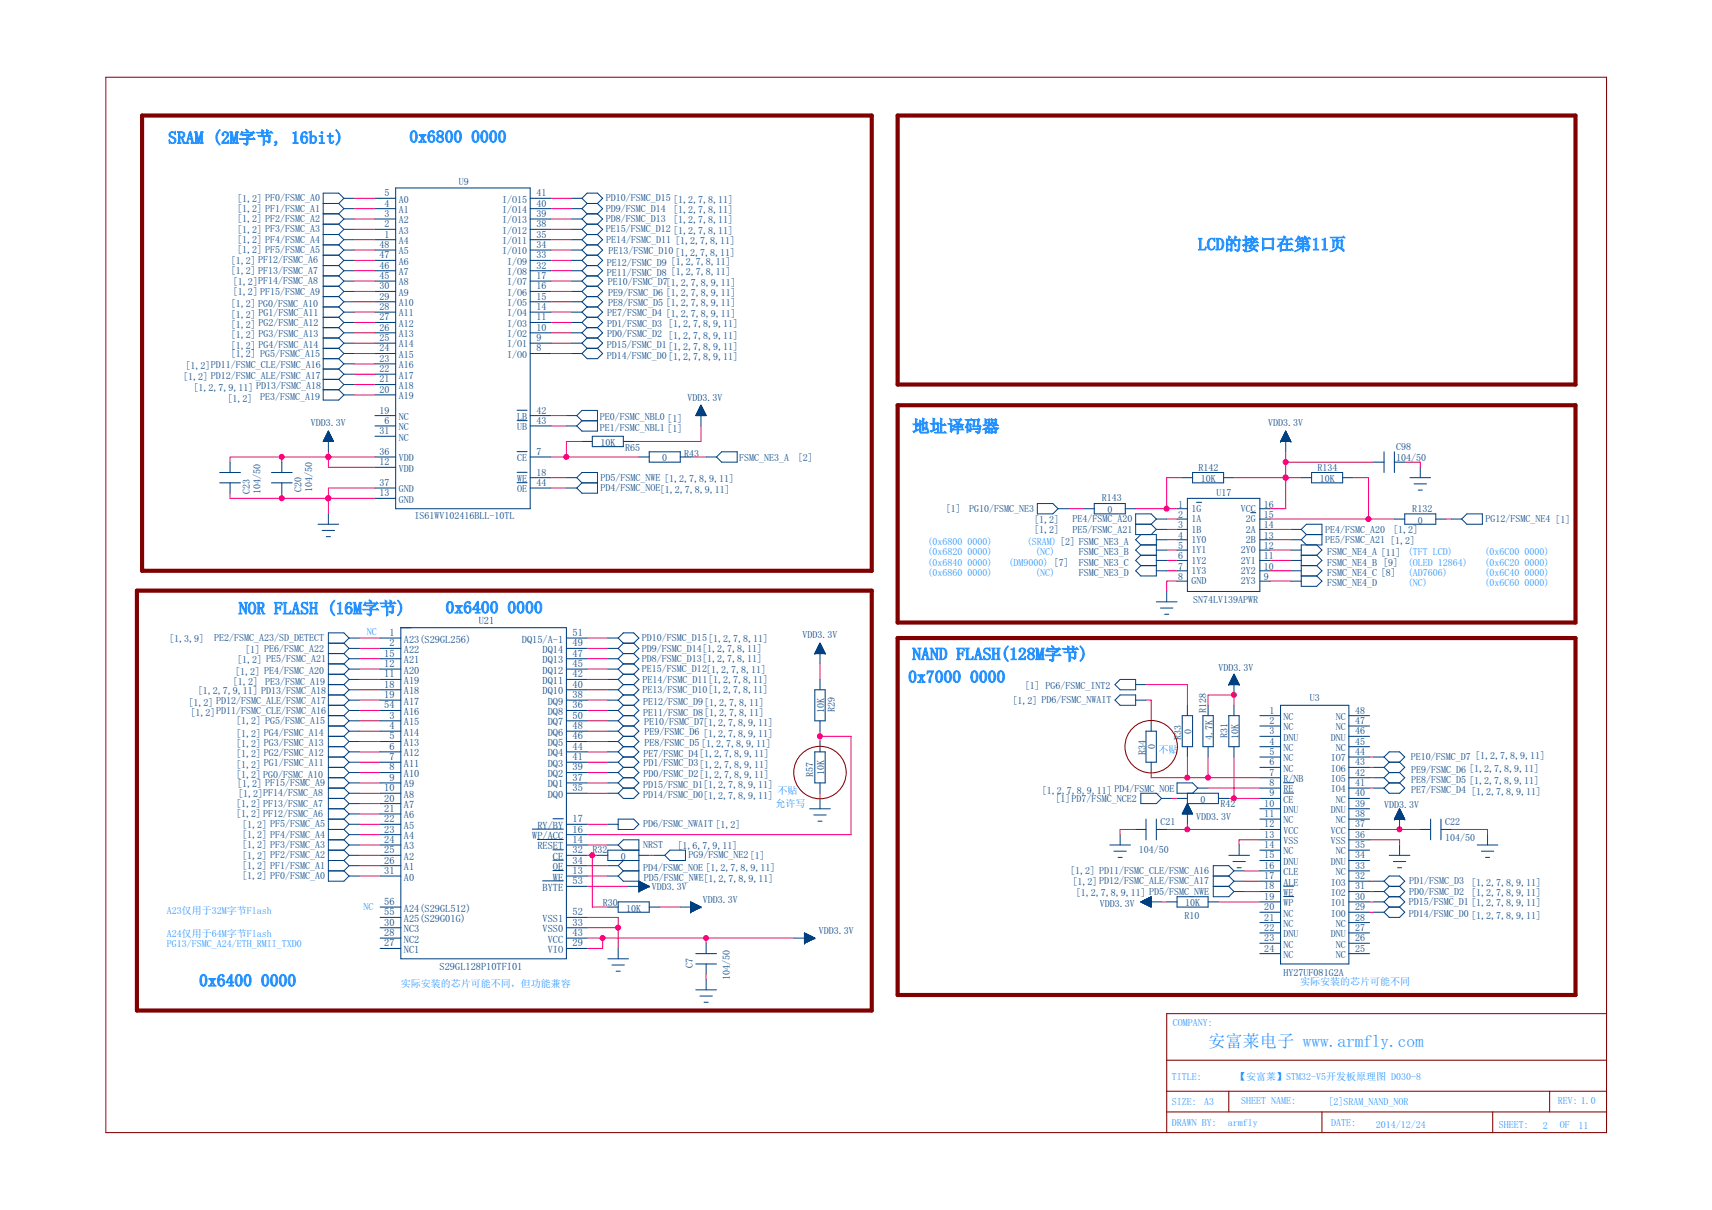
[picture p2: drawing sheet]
<svg xmlns="http://www.w3.org/2000/svg" width="420mm" height="297mm" viewBox="0 0 420 297" stroke-linecap="round" stroke-linejoin="round" font-family="sans-serif">
<defs><g id="words">
<g font-size="4.2" fill="#2291ff">
<text x="41.3" y="35.3">SRAM (2M字节, 16bit)</text>
<text x="100.4" y="35">0x6800 0000</text>
<text x="294" y="61.4">LCD的接口在第11页</text>
<text x="223.9" y="106.1">地址译码器</text>
<text x="58.6" y="150.8">NOR FLASH (16M字节)</text>
<text x="109.3" y="150.6">0x6400 0000</text>
<text x="222.9" y="167.6">0x7000 0000</text>
<text x="223.9" y="162">NAND FLASH(128M字节)</text>
<text x="48.8" y="242.1">0x6400 0000</text>
<text x="296.5" y="257">安富莱电子 www.armfly.com</text>
</g>
<g font-size="2.5" fill="#004080">
<text x="112.6" y="45.4">U9</text>
<text x="58.2" y="49.5">[1,2] PF0/FSMC_A0</text>
<text x="58.2" y="52.1">[1,2] PF1/FSMC_A1</text>
<text x="94.3" y="53.3">3</text>
<text x="94.3" y="50.7">4</text>
<text x="94.3" y="48.2">5</text>
<text x="97.9" y="52.3">A1</text>
<text x="97.9" y="49.7">A0</text>
<text x="123.2" y="52.3">I/O14</text>
<text x="123.2" y="49.7">I/O15</text>
<text x="131.6" y="53.3">39</text>
<text x="131.6" y="50.7">40</text>
<text x="131.6" y="48.2">41</text>
<text x="148.7" y="49.4">PD10/FSMC_D15 [1,2,7,8,11]</text>
<text x="148.7" y="52">PD9/FSMC_D14</text>
<text x="165.2" y="52.3">[1,2,7,8,11]</text>
<text x="58.2" y="54.6">[1,2] PF2/FSMC_A2</text>
<text x="58.2" y="57.1">[1,2] PF3/FSMC_A3</text>
<text x="58.2" y="59.7">[1,2] PF4/FSMC_A4</text>
<text x="94.3" y="58.3">1</text>
<text x="94.3" y="55.8">2</text>
<text x="97.9" y="59.9">A4</text>
<text x="97.9" y="57.4">A3</text>
<text x="97.9" y="54.8">A2</text>
<text x="123.2" y="59.9">I/O11</text>
<text x="123.2" y="57.4">I/O12</text>
<text x="123.2" y="54.8">I/O13</text>
<text x="131.6" y="58.3">35</text>
<text x="131.6" y="55.8">38</text>
<text x="148.7" y="54.5">PD8/FSMC_D13</text>
<text x="148.7" y="57.1">PE15/FSMC_D12 [1,2,7,8,11]</text>
<text x="148.8" y="59.6">PE14/FSMC_D11 [1,2,7,8,11]</text>
<text x="165.2" y="54.9">[1,2,7,8,11]</text>
<text x="56.7" y="64.8">[1,2] PF12/FSMC_A6</text>
<text x="58.2" y="62.2">[1,2] PF5/FSMC_A5</text>
<text x="93.1" y="66">46</text>
<text x="93.1" y="63.4">47</text>
<text x="93.1" y="60.9">48</text>
<text x="97.9" y="65">A6</text>
<text x="97.9" y="62.4">A5</text>
<text x="123.2" y="62.4">I/O10</text>
<text x="124.4" y="65">I/O9</text>
<text x="131.6" y="66">32</text>
<text x="131.6" y="63.4">33</text>
<text x="131.6" y="60.9">34</text>
<text x="148.9" y="65.2">PE12/FSMC_D9 [1,2,7,8,11]</text>
<text x="149.3" y="62.4">PE13/FSMC_D10 [1,2,7,8,11]</text>
<text x="56.7" y="67.3">[1,2] PF13/FSMC_A7</text>
<text x="57.2" y="69.8">[1,2]PF14/FSMC_A8</text>
<text x="93.1" y="71">30</text>
<text x="93.1" y="68.5">45</text>
<text x="97.9" y="70.1">A8</text>
<text x="97.9" y="67.5">A7</text>
<text x="124.4" y="67.5">I/O8</text>
<text x="124.4" y="70.1">I/O7</text>
<text x="131.6" y="71">16</text>
<text x="131.6" y="68.5">17</text>
<text x="148.9" y="67.7">PE11/FSMC_D8 [1,2,7,8,11]</text>
<text x="149.2" y="70">PE10/FSMC_D7[1,2,7,8,9,11]</text>
<text x="56.7" y="78">[1,2] PG1/FSMC_A11</text>
<text x="56.7" y="75.4">[1,2] PG0/FSMC_A10</text>
<text x="57.2" y="72.4">[1,2] PF15/FSMC_A9</text>
<text x="93.1" y="76.1">28</text>
<text x="93.1" y="73.6">29</text>
<text x="97.9" y="77.7">A11</text>
<text x="97.9" y="75.1">A10</text>
<text x="97.9" y="72.6">A9</text>
<text x="124.4" y="77.7">I/O4</text>
<text x="124.4" y="75.1">I/O5</text>
<text x="124.4" y="72.6">I/O6</text>
<text x="131.6" y="76.1">14</text>
<text x="131.6" y="73.6">15</text>
<text x="149" y="77.6">PE7/FSMC_D4 [1,2,7,8,9,11]</text>
<text x="149.3" y="75.1">PE8/FSMC_D5 [1,2,7,8,9,11]</text>
<text x="149.3" y="72.6">PE9/FSMC_D6 [1,2,7,8,9,11]</text>
<text x="56.7" y="83.1">[1,2] PG3/FSMC_A13</text>
<text x="56.7" y="80.5">[1,2] PG2/FSMC_A12</text>
<text x="93.1" y="83.7">25</text>
<text x="93.1" y="81.2">26</text>
<text x="93.1" y="78.7">27</text>
<text x="97.9" y="82.8">A13</text>
<text x="97.9" y="80.2">A12</text>
<text x="124.4" y="82.8">I/O2</text>
<text x="124.4" y="80.2">I/O3</text>
<text x="131.6" y="83.7">9</text>
<text x="131.6" y="81.2">10</text>
<text x="131.6" y="78.7">11</text>
<text x="149" y="82.7">PD0/FSMC_D2 [1,2,7,8,9,11]</text>
<text x="149" y="80.2">PD1/FSMC_D3 [1,2,7,8,9,11]</text>
<text x="56.7" y="85.6">[1,2] PG4/FSMC_A14</text>
<text x="56.7" y="87.6">[1,2] PG5/FSMC_A15</text>
<text x="93.1" y="88.8">23</text>
<text x="93.1" y="86.3">24</text>
<text x="97.9" y="87.8">A15</text>
<text x="97.9" y="85.3">A14</text>
<text x="124.4" y="87.8">I/O0</text>
<text x="124.4" y="85.3">I/O1</text>
<text x="131.6" y="86.3">8</text>
<text x="148.9" y="88.1">PD14/FSMC_D0[1,2,7,8,9,11]</text>
<text x="148.9" y="85.5">PD15/FSMC_D1[1,2,7,8,9,11]</text>
<text x="45" y="93.2">[1,2] PD12/FSMC_ALE/FSMC_A17</text>
<text x="45.5" y="90.7">[1,2]PD11/FSMC_CLE/FSMC_A16</text>
<text x="47.5" y="95.9">[1,2,7,9,11] PD13/FSMC_A18</text>
<text x="93.1" y="93.9">21</text>
<text x="93.1" y="91.4">22</text>
<text x="97.9" y="95.5">A18</text>
<text x="97.9" y="92.9">A17</text>
<text x="97.9" y="90.4">A16</text>
<text x="55.8" y="98.7">[1,2]</text>
<text x="63.8" y="98.2">PE3/FSMC_A19</text>
<text x="93.1" y="101.5">19</text>
<text x="93.1" y="96.4">20</text>
<text x="97.9" y="98">A19</text>
<text x="131.6" y="101.5">42</text>
<text x="168.7" y="98.5">VDD3.3V</text>
<text x="76.3" y="104.6">VDD3.3V</text>
<text x="93.1" y="106.6">31</text>
<text x="94.3" y="104.1">6</text>
<text x="97.9" y="103.1">NC</text>
<text x="97.9" y="105.6">NC</text>
<text x="126.9" y="103.1">LB</text>
<text x="126.9" y="105.6">UB</text>
<text x="131.6" y="104.1">43</text>
<text x="147.2" y="105.8">PE1/FSMC_NBL1 [1]</text>
<text x="147.2" y="103.2">PE0/FSMC_NBL0 [1]</text>
<text x="311.2" y="104.6">VDD3.3V</text>
<text x="93.1" y="111.7">36</text>
<text x="97.9" y="108.2">NC</text>
<text x="97.9" y="113.2">VDD</text>
<text x="126.9" y="113.2">CE</text>
<text x="131.6" y="111.7">7</text>
<text x="147.4" y="109.4">10K</text>
<text x="153.4" y="110.7">R65</text>
<text x="162.5" y="113.3">0</text>
<text x="167.9" y="112.2">R43</text>
<text x="181.4" y="113.2">FSMC_NE3_A</text>
<text x="195.8" y="113.3">[2]</text>
<text x="342.7" y="110.4">C98</text>
<text x="342.7" y="113.2">104/50</text>
<text x="93.1" y="119.3">37</text>
<text x="93.1" y="114.2">12</text>
<text x="97.9" y="115.8">VDD</text>
<text x="126.9" y="118.3">WE</text>
<text x="131.6" y="116.8">18</text>
<text x="131.6" y="119.3">44</text>
<text x="147.4" y="118">PD5/FSMC_NWE [1,2,7,8,9,11]</text>
<text x="294.2" y="115.7">R142</text>
<text x="294.7" y="118.4">10K</text>
<text x="323.4" y="115.7">R134</text>
<text x="323.9" y="118.4">10K</text>
<text x="61.3" y="121.3" transform="rotate(-90 61.3 121.3)">C23</text>
<text x="63.9" y="121.3" transform="rotate(-90 63.9 121.3)">104/50</text>
<text x="74" y="120.8" transform="rotate(-90 74 120.8)">C20</text>
<text x="76.6" y="120.8" transform="rotate(-90 76.6 120.8)">104/50</text>
<text x="93.1" y="121.8">13</text>
<text x="97.9" y="120.9">GND</text>
<text x="97.9" y="123.4">GND</text>
<text x="126.9" y="120.9">OE</text>
<text x="147.4" y="120.6">PD4/FSMC_NOE[1,2,7,8,9,11]</text>
<text x="232.1" y="125.7">[1]</text>
<text x="237.9" y="125.6">PG10/FSMC_NE3</text>
<text x="270.4" y="123.1">R143</text>
<text x="271.8" y="126">0</text>
<text x="289.2" y="124.6">1</text>
<text x="292.4" y="125.7">1G</text>
<text x="298.6" y="121.7">U17</text>
<text x="304.5" y="125.7">VCC</text>
<text x="310.2" y="124.6">16</text>
<text x="346.6" y="125.6">R132</text>
<text x="101.7" y="127.4">IS61WV102416BLL-10TL</text>
<text x="253.8" y="128.3">[1,2]</text>
<text x="253.8" y="130.8">[1,2]</text>
<text x="263.2" y="128.2">PE4/FSMC_A20</text>
<text x="263.2" y="130.7">PE5/FSMC_A21</text>
<text x="289.2" y="127.2">2</text>
<text x="289.2" y="129.7">3</text>
<text x="292.4" y="128.2">1A</text>
<text x="292.4" y="130.8">1B</text>
<text x="305.7" y="130.8">2A</text>
<text x="305.7" y="128.2">2G</text>
<text x="310.2" y="129.7">14</text>
<text x="310.2" y="127.2">15</text>
<text x="325.2" y="130.7">PE4/FSMC_A20</text>
<text x="341.9" y="130.8">[1,2]</text>
<text x="348" y="128.5">0</text>
<text x="364.6" y="128.2">PG12/FSMC_NE4 [1]</text>
<text x="264.7" y="136.3">FSMC_NE3_B</text>
<text x="289.2" y="132.2">4</text>
<text x="289.2" y="134.8">5</text>
<text x="289.2" y="137.3">6</text>
<text x="292.4" y="133.3">1Y0</text>
<text x="292.4" y="135.8">1Y1</text>
<text x="304.5" y="135.8">2Y0</text>
<text x="305.7" y="133.3">2B</text>
<text x="310.2" y="137.3">11</text>
<text x="310.2" y="134.8">12</text>
<text x="310.2" y="132.2">13</text>
<text x="325.2" y="133.3">PE5/FSMC_A21 [1,2]</text>
<text x="325.7" y="136.3">FSMC_NE4_A [11] (TFT LCD)</text>
<text x="264.7" y="138.9">FSMC_NE3_C</text>
<text x="264.7" y="141.4">FSMC_NE3_D</text>
<text x="289.2" y="139.9">7</text>
<text x="289.2" y="142.4">8</text>
<text x="292.4" y="138.4">1Y2</text>
<text x="292.4" y="140.9">1Y3</text>
<text x="292.4" y="143.5">GND</text>
<text x="304.5" y="143.5">2Y3</text>
<text x="304.5" y="140.9">2Y2</text>
<text x="304.5" y="138.4">2Y1</text>
<text x="310.2" y="142.4">9</text>
<text x="310.2" y="139.9">10</text>
<text x="325.7" y="138.9">FSMC_NE4_B [9]</text>
<text x="325.7" y="141.4">FSMC_NE4_C [8]</text>
<text x="325.7" y="143.9">FSMC_NE4_D</text>
<text x="292.8" y="148.1">SN74LV139APWR</text>
<text x="117.5" y="153.2">U21</text>
<text x="41.5" y="157.5">[1,3,9]</text>
<text x="52.6" y="157.4">PE2/FSMC_A23/SD_DETECT</text>
<text x="60.1" y="160.3">[1] PE6/FSMC_A22</text>
<text x="94.3" y="161.2">15</text>
<text x="95.6" y="156.1">1</text>
<text x="95.6" y="158.7">2</text>
<text x="99.1" y="157.7">A23(S29GL256)</text>
<text x="99.1" y="160.3">A22</text>
<text x="128.1" y="157.7">DQ15/A-1</text>
<text x="133.2" y="160.3">DQ14</text>
<text x="140.5" y="156.1">51</text>
<text x="140.5" y="158.7">49</text>
<text x="140.5" y="161.2">47</text>
<text x="157.6" y="157.4">PD10/FSMC_D15[1,2,7,8,11]</text>
<text x="157.6" y="159.9">PD9/FSMC_D14[1,2,7,8,11]</text>
<text x="196.9" y="156.6">VDD3.3V</text>
<text x="57.7" y="165.6">[1,2] PE4/FSMC_A20</text>
<text x="58.2" y="162.8">[1,2] PE5/FSMC_A21</text>
<text x="94.3" y="163.7">12</text>
<text x="94.3" y="166.3">11</text>
<text x="99.1" y="162.8">A21</text>
<text x="99.1" y="165.4">A20</text>
<text x="99.1" y="167.9">A19</text>
<text x="133.2" y="162.8">DQ13</text>
<text x="133.2" y="165.4">DQ12</text>
<text x="133.2" y="167.9">DQ11</text>
<text x="140.5" y="163.7">45</text>
<text x="140.5" y="166.3">42</text>
<text x="157.6" y="162.5">PD8/FSMC_D13[1,2,7,8,11]</text>
<text x="157.6" y="165">PE15/FSMC_D12[1,2,7,8,11]</text>
<text x="157.7" y="167.6">PE14/FSMC_D11[1,2,7,8,11]</text>
<text x="299" y="164.8">VDD3.3V</text>
<text x="46.3" y="173.2">[1,2] PD12/FSMC_ALE/FSMC_A17</text>
<text x="48.6" y="170.4">[1,2,7,9,11] PD13/FSMC_A18</text>
<text x="57.2" y="168.1">[1,2]</text>
<text x="65.1" y="168.1">PE3/FSMC_A19</text>
<text x="94.3" y="168.8">18</text>
<text x="94.3" y="171.4">19</text>
<text x="94.3" y="173.9">54</text>
<text x="99.1" y="170.4">A18</text>
<text x="99.1" y="173">A17</text>
<text x="133.2" y="170.4">DQ10</text>
<text x="134.4" y="173">DQ9</text>
<text x="140.5" y="168.8">40</text>
<text x="140.5" y="171.4">38</text>
<text x="140.5" y="173.9">36</text>
<text x="157.7" y="170.1">PE13/FSMC_D10[1,2,7,8,11]</text>
<text x="157.8" y="173.1">PE12/FSMC_D9[1,2,7,8,11]</text>
<text x="248.5" y="172.7">[1,2] PD6/FSMC_NWAIT</text>
<text x="251.5" y="169.2">[1] PG6/FSMC_INT2</text>
<text x="321.4" y="172.1">U3</text>
<text x="46.8" y="175.8">[1,2]PD11/FSMC_CLE/FSMC_A16</text>
<text x="57.9" y="177.8">[1,2] PG5/FSMC_A15</text>
<text x="95.6" y="176.4">3</text>
<text x="95.6" y="179">4</text>
<text x="99.1" y="175.5">A16</text>
<text x="99.1" y="178.1">A15</text>
<text x="134.4" y="175.5">DQ8</text>
<text x="134.4" y="178.1">DQ7</text>
<text x="140.5" y="176.4">50</text>
<text x="140.5" y="179">48</text>
<text x="157.8" y="175.7">PE11/FSMC_D8[1,2,7,8,11]</text>
<text x="158.1" y="178">PE10/FSMC_D7[1,2,7,8,9,11]</text>
<text x="202.3" y="175" transform="rotate(-90 202.3 175)">10K</text>
<text x="204.9" y="174.8" transform="rotate(-90 204.9 174.8)">R29</text>
<text x="296" y="175.1" transform="rotate(-90 296 175.1)">R128</text>
<text x="311.5" y="175.2">1</text>
<text x="311.5" y="177.7">2</text>
<text x="315" y="176.7">NC</text>
<text x="315" y="179.3">NC</text>
<text x="327.8" y="176.7">NC</text>
<text x="327.8" y="179.3">NC</text>
<text x="332.6" y="175.2">48</text>
<text x="332.6" y="177.7">47</text>
<text x="57.9" y="180.8">[1,2] PG4/FSMC_A14</text>
<text x="57.9" y="183.4">[1,2] PG3/FSMC_A13</text>
<text x="57.9" y="185.9">[1,2] PG2/FSMC_A12</text>
<text x="95.6" y="181.5">5</text>
<text x="95.6" y="184.1">6</text>
<text x="99.1" y="180.6">A14</text>
<text x="99.1" y="183.1">A13</text>
<text x="99.1" y="185.7">A12</text>
<text x="134.4" y="180.6">DQ6</text>
<text x="134.4" y="183.1">DQ5</text>
<text x="134.4" y="185.7">DQ4</text>
<text x="140.5" y="181.5">46</text>
<text x="140.5" y="184.1">44</text>
<text x="157.9" y="185.8">PE7/FSMC_D4[1,2,7,8,9,11]</text>
<text x="158.1" y="183">PE8/FSMC_D5 [1,2,7,8,9,11]</text>
<text x="158.1" y="180.5">PE9/FSMC_D6 [1,2,7,8,9,11]</text>
<text x="281.1" y="185.4" transform="rotate(-90 281.1 185.4)">R34</text>
<text x="283.5" y="184" transform="rotate(-90 283.5 184)">0</text>
<text x="289.9" y="181.7" transform="rotate(-90 289.9 181.7)">R33</text>
<text x="292.4" y="180.2" transform="rotate(-90 292.4 180.2)">0</text>
<text x="297.6" y="181.7" transform="rotate(-90 297.6 181.7)">4.7K</text>
<text x="301.2" y="181.3" transform="rotate(-90 301.2 181.3)">R31</text>
<text x="303.9" y="181.3" transform="rotate(-90 303.9 181.3)">10K</text>
<text x="311.5" y="180.3">3</text>
<text x="311.5" y="182.8">4</text>
<text x="311.5" y="185.3">5</text>
<text x="315" y="181.8">DNU</text>
<text x="315" y="184.4">NC</text>
<text x="326.6" y="181.8">DNU</text>
<text x="327.8" y="184.4">NC</text>
<text x="332.6" y="180.3">46</text>
<text x="332.6" y="182.8">45</text>
<text x="332.6" y="185.3">44</text>
<text x="57.9" y="188.5">[1,2] PG1/FSMC_A11</text>
<text x="57.9" y="191">[1,2] PG0/FSMC_A10</text>
<text x="95.6" y="186.6">7</text>
<text x="95.6" y="189.1">8</text>
<text x="95.6" y="191.7">9</text>
<text x="99.1" y="188.2">A11</text>
<text x="99.1" y="190.8">A10</text>
<text x="134.4" y="188.2">DQ3</text>
<text x="134.4" y="190.8">DQ2</text>
<text x="140.5" y="186.6">41</text>
<text x="140.5" y="189.1">39</text>
<text x="140.5" y="191.7">37</text>
<text x="157.9" y="190.7">PD0/FSMC_D2[1,2,7,8,9,11]</text>
<text x="157.9" y="188.1">PD1/FSMC_D3[1,2,7,8,9,11]</text>
<text x="199.5" y="190.8" transform="rotate(-90 199.5 190.8)">R57</text>
<text x="202.3" y="190.2" transform="rotate(-90 202.3 190.2)">10K</text>
<text x="311.5" y="187.9">6</text>
<text x="311.5" y="190.4">7</text>
<text x="315" y="186.9">NC</text>
<text x="315" y="189.4">NC</text>
<text x="315" y="192">R/NB</text>
<text x="326.6" y="186.9">IO7</text>
<text x="326.6" y="189.4">IO6</text>
<text x="326.6" y="192">IO5</text>
<text x="332.6" y="187.9">43</text>
<text x="332.6" y="190.4">42</text>
<text x="346.3" y="186.6">PE10/FSMC_D7 [1,2,7,8,9,11]</text>
<text x="346.4" y="189.7">PE9/FSMC_D6 [1,2,7,8,9,11]</text>
<text x="58.2" y="193.3">[1,2] PF15/FSMC_A9</text>
<text x="58.5" y="195.6">[1,2]PF14/FSMC_A8</text>
<text x="94.3" y="194.2">10</text>
<text x="94.3" y="196.8">20</text>
<text x="99.1" y="193.3">A9</text>
<text x="99.1" y="195.8">A8</text>
<text x="134.4" y="193.3">DQ1</text>
<text x="134.4" y="195.8">DQ0</text>
<text x="140.5" y="194.2">35</text>
<text x="157.8" y="196">PD14/FSMC_D0[1,2,7,8,9,11]</text>
<text x="157.8" y="193.5">PD15/FSMC_D1[1,2,7,8,9,11]</text>
<text x="255.7" y="194.8">[1,2,7,8,9,11] PD4/FSMC_NOE</text>
<text x="259" y="196.8">[1]PD7/FSMC_NCE2</text>
<text x="294.6" y="197.1">0</text>
<text x="311.5" y="193">8</text>
<text x="311.5" y="195.5">9</text>
<text x="315" y="194.5">RE</text>
<text x="315" y="197.1">CE</text>
<text x="326.6" y="194.5">IO4</text>
<text x="327.8" y="197.1">NC</text>
<text x="332.6" y="193">41</text>
<text x="332.6" y="195.5">40</text>
<text x="346.4" y="192.2">PE8/FSMC_D5 [1,2,7,8,9,11]</text>
<text x="346.4" y="194.7">PE7/FSMC_D4 [1,2,7,8,9,11]</text>
<text x="57.9" y="200.7">[1,2] PF12/FSMC_A6</text>
<text x="57.9" y="198.1">[1,2] PF13/FSMC_A7</text>
<text x="59.5" y="203.2">[1,2] PF5/FSMC_A5</text>
<text x="94.3" y="199.3">21</text>
<text x="94.3" y="201.8">22</text>
<text x="99.1" y="198.4">A7</text>
<text x="99.1" y="200.9">A6</text>
<text x="99.1" y="203.5">A5</text>
<text x="131.9" y="203.5">RY/BY</text>
<text x="140.5" y="201.8">17</text>
<text x="157.8" y="203.1">PD6/FSMC_NWAIT [1,2]</text>
<text x="284.8" y="202.6">C21</text>
<text x="293.6" y="201.2">VDD3.3V</text>
<text x="299.5" y="198.2">R42</text>
<text x="310.3" y="198">10</text>
<text x="310.3" y="200.6">11</text>
<text x="310.3" y="203.1">12</text>
<text x="315" y="199.6">DNU</text>
<text x="315" y="202.1">NC</text>
<text x="326.6" y="199.6">DNU</text>
<text x="327.8" y="202.1">NC</text>
<text x="332.6" y="198">39</text>
<text x="332.6" y="200.6">38</text>
<text x="332.6" y="203.1">37</text>
<text x="339.7" y="198.3">VDD3.3V</text>
<text x="354.7" y="202.6">C22</text>
<text x="59.5" y="208.3">[1,2] PF3/FSMC_A3</text>
<text x="59.5" y="205.7">[1,2] PF4/FSMC_A4</text>
<text x="94.3" y="204.4">23</text>
<text x="94.3" y="206.9">24</text>
<text x="94.3" y="209.5">25</text>
<text x="99.1" y="206">A4</text>
<text x="99.1" y="208.5">A3</text>
<text x="130.6" y="206">WP/ACC</text>
<text x="131.9" y="208.5">RESET</text>
<text x="140.5" y="204.4">16</text>
<text x="140.5" y="206.9">14</text>
<text x="140.5" y="209.5">32</text>
<text x="145.4" y="209.4">R32</text>
<text x="157.8" y="208.2">NRST</text>
<text x="166.2" y="208.3">[1,6,7,9,11]</text>
<text x="279.5" y="209.3">104/50</text>
<text x="310.3" y="205.7">13</text>
<text x="310.3" y="208.2">14</text>
<text x="315" y="204.7">VCC</text>
<text x="315" y="207.2">VSS</text>
<text x="315" y="209.8">NC</text>
<text x="326.6" y="204.7">VCC</text>
<text x="326.6" y="207.2">VSS</text>
<text x="327.8" y="209.8">NC</text>
<text x="332.6" y="205.7">36</text>
<text x="332.6" y="208.2">35</text>
<text x="354.7" y="206.5">104/50</text>
<text x="59.5" y="215.9">[1,2] PF0/FSMC_A0</text>
<text x="59.5" y="213.4">[1,2] PF1/FSMC_A1</text>
<text x="59.5" y="210.8">[1,2] PF2/FSMC_A2</text>
<text x="94.3" y="212">26</text>
<text x="94.3" y="214.5">31</text>
<text x="99.1" y="211.1">A2</text>
<text x="99.1" y="213.6">A1</text>
<text x="135.7" y="211.1">CE</text>
<text x="135.7" y="213.6">OE</text>
<text x="140.5" y="212">34</text>
<text x="140.5" y="214.5">13</text>
<text x="152.4" y="211.1">0</text>
<text x="157.8" y="213.8">PD4/FSMC_NOE [1,2,7,8,9,11]</text>
<text x="169" y="210.7">PG9/FSMC_NE2[1]</text>
<text x="262.7" y="214.6">[1,2] PD11/FSMC_CLE/FSMC_A16</text>
<text x="310.3" y="210.7">15</text>
<text x="310.3" y="213.3">16</text>
<text x="310.3" y="215.8">17</text>
<text x="315" y="212.3">DNU</text>
<text x="315" y="214.8">CLE</text>
<text x="326.6" y="212.3">DNU</text>
<text x="327.8" y="214.8">NC</text>
<text x="332.6" y="210.7">34</text>
<text x="332.6" y="213.3">33</text>
<text x="332.6" y="215.8">32</text>
<text x="99.1" y="216.2">A0</text>
<text x="133.2" y="218.7">BYTE</text>
<text x="135.7" y="216.2">WE</text>
<text x="140.5" y="217.1">53</text>
<text x="158" y="216.2">PD5/FSMC_NWE[1,2,7,8,9,11]</text>
<text x="160" y="218.5">VDD3.3V</text>
<text x="172.5" y="221.7">VDD3.3V</text>
<text x="263.2" y="217.2">[1,2] PD12/FSMC_ALE/FSMC_A17</text>
<text x="264" y="219.9">[1,2,7,8,9,11] PD5/FSMC_NWE</text>
<text x="310.3" y="218.4">18</text>
<text x="310.3" y="220.9">19</text>
<text x="315" y="217.4">ALE</text>
<text x="315" y="219.9">WE</text>
<text x="326.6" y="217.4">IO3</text>
<text x="326.6" y="219.9">IO2</text>
<text x="332.6" y="218.4">31</text>
<text x="332.6" y="220.9">30</text>
<text x="345.9" y="217.1">PD1/FSMC_D3 [1,2,7,8,9,11]</text>
<text x="345.9" y="219.6">PD0/FSMC_D2 [1,2,7,8,9,11]</text>
<text x="94.3" y="222.2">56</text>
<text x="94.3" y="224.7">55</text>
<text x="94.3" y="227.2">30</text>
<text x="99.1" y="223.8">A24(S29GL512)</text>
<text x="99.1" y="226.3">A25(S29G01G)</text>
<text x="133.2" y="226.3">VSS1</text>
<text x="140.5" y="224.7">52</text>
<text x="140.5" y="227.2">33</text>
<text x="147.9" y="222.3">R30</text>
<text x="153.7" y="223.8">10K</text>
<text x="269.9" y="222.5">VDD3.3V</text>
<text x="290.7" y="225.5">R10</text>
<text x="290.9" y="222.4">10K</text>
<text x="310.3" y="223.4">20</text>
<text x="310.3" y="226">21</text>
<text x="315" y="222.5">WP</text>
<text x="315" y="225">NC</text>
<text x="315" y="227.5">NC</text>
<text x="326.6" y="222.5">IO1</text>
<text x="326.6" y="225">IO0</text>
<text x="327.8" y="227.5">NC</text>
<text x="332.6" y="223.4">29</text>
<text x="332.6" y="226">28</text>
<text x="345.8" y="222.2">PD15/FSMC_D1 [1,2,7,8,9,11]</text>
<text x="345.8" y="225.2">PD14/FSMC_D0 [1,2,7,8,9,11]</text>
<text x="94.3" y="229.8">28</text>
<text x="94.3" y="232.3">27</text>
<text x="99.1" y="228.9">NC3</text>
<text x="99.1" y="231.4">NC2</text>
<text x="99.1" y="233.9">NC1</text>
<text x="133.2" y="228.9">VSS0</text>
<text x="134.4" y="231.4">VCC</text>
<text x="134.4" y="233.9">VIO</text>
<text x="140.5" y="229.8">43</text>
<text x="140.5" y="232.3">29</text>
<text x="200.9" y="229.3">VDD3.3V</text>
<text x="310.3" y="228.5">22</text>
<text x="310.3" y="231.1">23</text>
<text x="310.3" y="233.6">24</text>
<text x="315" y="230.1">DNU</text>
<text x="315" y="232.6">NC</text>
<text x="326.6" y="230.1">DNU</text>
<text x="327.8" y="232.6">NC</text>
<text x="332.6" y="228.5">27</text>
<text x="332.6" y="231.1">26</text>
<text x="332.6" y="233.6">25</text>
<text x="107.9" y="238.1">S29GL128P10TFI01</text>
<text x="170" y="237.7" transform="rotate(-90 170 237.7)">C7</text>
<text x="315" y="239.5">HY27UF081G2A</text>
<text x="315" y="235.2">NC</text>
<text x="327.8" y="235.2">NC</text>
<text x="179.1" y="240.5" transform="rotate(-90 179.1 240.5)">104/50</text>
</g>
<g font-size="2.5" fill="#2291ff">
<text x="227.7" y="133.8">(0x6800 0000)</text>
<text x="227.7" y="136.3">(0x6820 0000)</text>
<text x="252" y="133.8">(SRAM) [2] FSMC_NE3_A</text>
<text x="254.1" y="136.3">(NC)</text>
<text x="364.3" y="136.3">(0x6C00 0000)</text>
<text x="227.7" y="138.9">(0x6840 0000)</text>
<text x="227.7" y="141.4">(0x6860 0000)</text>
<text x="247.5" y="138.9">(DM9000) [7]</text>
<text x="254.1" y="141.4">(NC)</text>
<text x="345.5" y="138.9">(OLED 12864)</text>
<text x="345.5" y="141.4">(AD7606)</text>
<text x="345.5" y="143.9">(NC)</text>
<text x="364.3" y="138.9">(0x6C20 0000)</text>
<text x="364.3" y="141.4">(0x6C40 0000)</text>
<text x="364.3" y="143.9">(0x6C60 0000)</text>
<text x="90" y="155.9">NC</text>
<text x="284.3" y="184.8">不贴</text>
<text x="190.8" y="195">不贴</text>
<text x="190.3" y="198">允许写</text>
<text x="41" y="224.5">A23仅用于32M字节Flash</text>
<text x="89.2" y="223.4">NC</text>
<text x="41" y="230">A24仅用于64M字节Flash</text>
<text x="41" y="232.6">PG13/FSMC_A24/ETH_RMII_TXD0</text>
<text x="98.4" y="242.2">实际安装的芯片可能不同，但功能兼容</text>
<text x="319.1" y="241.7">实际安装的芯片可能不同</text>
<text x="287.9" y="251.9">COMPANY:</text>
<text x="287.6" y="265.1">TITLE:</text>
<text x="303.3" y="265.1">【安富莱】STM32-V5开发板原理图 D030-8</text>
<text x="287.6" y="271.2">SIZE:</text>
<text x="295.5" y="271.2">A3</text>
<text x="304.6" y="270.9">SHEET NAME:</text>
<text x="326" y="271.2">[2]SRAM_NAND_NOR</text>
<text x="382.3" y="270.9">REV: 1.0</text>
<text x="287.6" y="276.5">DRAWN BY:</text>
<text x="301.3" y="276.3">armfly</text>
<text x="326.7" y="276.5">DATE:</text>
<text x="337.6" y="276.8">2014/12/24</text>
<text x="367.9" y="277">SHEET:</text>
<text x="378.7" y="277.1">2</text>
<text x="382.9" y="277">OF</text>
<text x="387.4" y="277.1">11</text>
</g>
</g></defs>
<g fill="none" stroke="#ff0080" stroke-width=".25">
<path d="M86.9 48.7h5.1M86.9 51.2h5.1M86.9 53.8h5.1M86.9 56.3h5.1M86.9 58.8h5.1M135.2 48.7h5.1M135.2 51.2h5.1M135.2 53.8h5.1M135.2 56.3h5.1M135.2 58.8h5.1M86.9 79.2h5.1M86.9 76.6h5.1"/>
<path d="M86.9 74.1h5.1M86.9 71.5h5.1M86.9 69h5.1M86.9 61.4h5.1M86.9 63.9h5.1M86.9 66.5h5.1M135.2 79.2h5.1M135.2 76.6h5.1M135.2 74.1h5.1M135.2 71.5h5.1M135.2 69h5.1M135.2 61.4h5.1"/>
<path d="M135.2 63.9h5.1M135.2 66.5h5.1M86.9 86.8h5.1M86.9 84.2h5.1M86.9 81.7h5.1M86.9 91.9h5.1M86.9 89.3h5.1M86.9 94.4h5.1M86.9 96.9h5.1M135.2 86.8h5.1M135.2 84.2h5.1M135.2 81.7h5.1"/>
<path d="M69.2 112.2v1.3M80.6 112.2h.1M80.6 110.9v3.8h11.4M92 119.8h-11.4v6.4M92 112.2h-35.5v1.3M135.2 117.3h3.8M135.2 119.8h3.8M135.2 104.6h3.8M135.2 102h3.8M135.2 112.2h21.6M142.8 108.4h-3.8v3.8M169.5 112.2h3.8"/>
<path d="M172 104.6v3.8h-16.5M290.1 117.3h-3.8v7.6M302.8 117.3h16.6M315.5 117.3h.1M315.5 110.9v14h-3.8M315.5 113.5h21.6M332.1 117.3h3.8v10.1M344.8 113.5h3.8v1.2M56.5 121.1v1.2h35.5M69.2 121.1v1.2M80.6 122.3h.1M262.2 124.9h3.8"/>
<path d="M278.7 124.9h10.2M286.3 127.4h2.6M286.3 130h2.6M286.3 132.5h2.6M286.3 135h2.6M286.3 137.6h2.6M311.7 127.4h30.5M311.7 130h5.1M311.7 132.5h5.1M311.7 135h5.1M311.7 137.6h5.1M354.9 127.4h1.3"/>
<path d="M88.2 156.6h5.1M88.2 159.2h5.1M144.1 156.6h5.1M144.1 159.2h5.1M286.3 140.1h2.6M288.9 142.7h-2.6v2.5M311.7 142.7h5.1M311.7 140.1h5.1M88.2 171.9h5.1M88.2 179.5h5.1M88.2 177h5.1M88.2 174.4h5.1"/>
<path d="M88.2 161.7h5.1M88.2 164.3h5.1M88.2 166.8h5.1M88.2 169.3h5.1M144.1 171.9h5.1M144.1 179.5h5.1M144.1 177h5.1M144.1 174.4h5.1M144.1 161.7h5.1M144.1 164.3h5.1M144.1 166.8h5.1M144.1 169.3h5.1"/>
<path d="M201.2 163v3.8M201.2 179.5v2.5M281.3 171.9h1.2v5.1M281.3 168.1h10.1v5M302.8 170.6h.1M302.8 170.6v2.5M302.8 170.6h-6.3v2.5M88.2 194.7h5.1M88.2 192.2h5.1M88.2 189.7h5.1M88.2 187.1h5.1M88.2 184.6h5.1"/>
<path d="M88.2 182h5.1M88.2 199.8h5.1M88.2 197.3h5.1M144.1 194.7h5.1M144.1 192.2h5.1M144.1 189.7h5.1M144.1 187.1h5.1M144.1 184.6h5.1M144.1 182h5.1M201.2 194.7v1.3M201.2 180.8h7.7v24.1h-64.8M282.5 189.7v1.2h26.7"/>
<path d="M287.6 196h1.3M291.4 185.8v5.1M296.5 193.5h12.7M296.5 185.8v5.1M301.6 196h7.6M302.8 185.8v10.2M336.1 193.5h1M336.1 190.9h1M336.1 185.8h1M336.1 188.4h1M88.2 210h5.1M88.2 212.5h5.1"/>
<path d="M88.2 207.4h5.1M88.2 215.1h5.1M88.2 204.9h5.1M88.2 202.4h5.1M144.1 210h2.5M144.1 212.5h5.1M144.1 207.4h5.1M144.1 215.1h5.1M144.1 217.6h10.2M144.1 202.4h5.1M145.4 210v12.7h3.8M159.3 210h1.3"/>
<path d="M278.7 203.6h-3.8v1.3M286.3 203.6h22.9M291.4 202.4v1.2M305.4 218.9h3.8M305.4 216.3h3.8M305.4 213.8h3.8M309.2 206.2h-5.1v1.2M336.1 218.9h1M336.1 216.3h1M336.1 206.2h7.4v1.2M336.1 203.6h12.5M343.5 203.6h.1"/>
<path d="M356.2 203.6h8.9v1.3M144.1 225.2h7.6v7.6M144.1 227.8h7.6M144.1 230.3h50.8M147.9 230.3v2.5h-3.8M161.9 222.7h5.1M173.3 230.3v1.3M173.3 239.2v1.3M285.1 221.4h1.2M299 221.4h10.2M336.1 221.4h1M336.1 223.9h1"/>
</g>
<circle cx="291.4" cy="203.6" r=".62" fill="#ff0080"/>
<circle cx="291.4" cy="203.6" r=".62" fill="none" stroke="#ff0080" stroke-width=".25"/>
<circle cx="201.2" cy="180.7" r=".62" fill="#ff0080"/>
<circle cx="201.2" cy="180.7" r=".62" fill="none" stroke="#ff0080" stroke-width=".25"/>
<circle cx="302.8" cy="196" r=".62" fill="#ff0080"/>
<circle cx="302.8" cy="196" r=".62" fill="none" stroke="#ff0080" stroke-width=".25"/>
<circle cx="145.3" cy="209.9" r=".62" fill="#ff0080"/>
<circle cx="145.3" cy="209.9" r=".62" fill="none" stroke="#ff0080" stroke-width=".25"/>
<circle cx="151.7" cy="227.7" r=".62" fill="#ff0080"/>
<circle cx="151.7" cy="227.7" r=".62" fill="none" stroke="#ff0080" stroke-width=".25"/>
<circle cx="147.9" cy="230.3" r=".62" fill="#ff0080"/>
<circle cx="147.9" cy="230.3" r=".62" fill="none" stroke="#ff0080" stroke-width=".25"/>
<circle cx="139" cy="112.2" r=".62" fill="#ff0080"/>
<circle cx="139" cy="112.2" r=".62" fill="none" stroke="#ff0080" stroke-width=".25"/>
<circle cx="80.6" cy="112.2" r=".62" fill="#ff0080"/>
<circle cx="80.6" cy="112.2" r=".62" fill="none" stroke="#ff0080" stroke-width=".25"/>
<circle cx="80.6" cy="122.3" r=".62" fill="#ff0080"/>
<circle cx="80.6" cy="122.3" r=".62" fill="none" stroke="#ff0080" stroke-width=".25"/>
<circle cx="69.1" cy="112.2" r=".62" fill="#ff0080"/>
<circle cx="69.1" cy="112.2" r=".62" fill="none" stroke="#ff0080" stroke-width=".25"/>
<circle cx="69.1" cy="122.3" r=".62" fill="#ff0080"/>
<circle cx="69.1" cy="122.3" r=".62" fill="none" stroke="#ff0080" stroke-width=".25"/>
<circle cx="80.6" cy="122.3" r=".62" fill="#ff0080"/>
<circle cx="80.6" cy="122.3" r=".62" fill="none" stroke="#ff0080" stroke-width=".25"/>
<circle cx="80.6" cy="112.2" r=".62" fill="#ff0080"/>
<circle cx="80.6" cy="112.2" r=".62" fill="none" stroke="#ff0080" stroke-width=".25"/>
<circle cx="315.5" cy="117.2" r=".62" fill="#ff0080"/>
<circle cx="315.5" cy="117.2" r=".62" fill="none" stroke="#ff0080" stroke-width=".25"/>
<circle cx="343.5" cy="203.6" r=".62" fill="#ff0080"/>
<circle cx="343.5" cy="203.6" r=".62" fill="none" stroke="#ff0080" stroke-width=".25"/>
<circle cx="286.3" cy="124.9" r=".62" fill="#ff0080"/>
<circle cx="286.3" cy="124.9" r=".62" fill="none" stroke="#ff0080" stroke-width=".25"/>
<circle cx="315.5" cy="113.4" r=".62" fill="#ff0080"/>
<circle cx="315.5" cy="113.4" r=".62" fill="none" stroke="#ff0080" stroke-width=".25"/>
<circle cx="315.5" cy="117.2" r=".62" fill="#ff0080"/>
<circle cx="315.5" cy="117.2" r=".62" fill="none" stroke="#ff0080" stroke-width=".25"/>
<circle cx="335.8" cy="127.4" r=".62" fill="#ff0080"/>
<circle cx="335.8" cy="127.4" r=".62" fill="none" stroke="#ff0080" stroke-width=".25"/>
<circle cx="173.3" cy="230.3" r=".62" fill="#ff0080"/>
<circle cx="173.3" cy="230.3" r=".62" fill="none" stroke="#ff0080" stroke-width=".25"/>
<circle cx="291.4" cy="190.9" r=".62" fill="#ff0080"/>
<circle cx="291.4" cy="190.9" r=".62" fill="none" stroke="#ff0080" stroke-width=".25"/>
<circle cx="302.8" cy="170.6" r=".62" fill="#ff0080"/>
<circle cx="302.8" cy="170.6" r=".62" fill="none" stroke="#ff0080" stroke-width=".25"/>
<circle cx="296.5" cy="190.9" r=".62" fill="#ff0080"/>
<circle cx="296.5" cy="190.9" r=".62" fill="none" stroke="#ff0080" stroke-width=".25"/>
<g fill="none" stroke="#004080" stroke-width=".25">
<path d="M79.3 50h3.8M79.3 52.5h3.8M79.3 55h3.8M79.3 57.6h3.8M83.1 50l1.3 1.2M83.1 52.5l1.3 1.3M83.1 55l1.3 1.3M83.1 57.6l1.3 1.2M84.4 58.8h2.5M84.4 56.3h2.5M84.4 53.8h2.5M84.4 51.2h2.5"/>
<path d="M84.4 48.7h2.5M84.4 48.7l-1.3 1.3M84.4 48.7l-1.3-1.3h-3.8v50.8h3.8l1.3-1.3M84.4 51.2l-1.3 1.3M84.4 53.8l-1.3 1.2M84.4 56.3l-1.3 1.3M84.4 58.8l-1.3 1.3M92 58.8h5.1M92 56.3h5.1M92 53.8h5.1M92 51.2h5.1M92 48.7h5.1"/>
<path d="M97.1 46.1h33v78.8h-33zM130.1 58.8h5.1M130.1 56.3h5.1M130.1 53.8h5.1M130.1 51.2h5.1M130.1 48.7h5.1M140.3 58.8h2.5M140.3 56.3h2.5M140.3 53.8h2.5M140.3 51.2h2.5M140.3 48.7h2.5M142.8 48.7l1.3-1.3h2.5l1.3 1.3-1.3 1.3"/>
<path d="M142.8 48.7l1.3 1.3M142.8 51.2l1.3 1.3M142.8 53.8l1.3 1.2M142.8 56.3l1.3 1.3M142.8 58.8l1.3 1.3M144.1 50h2.5M144.1 52.5h2.5M144.1 55h2.5M144.1 57.6h2.5M144.1 52.5l-1.3 1.3M144.1 50l-1.3 1.2M144.1 55l-1.3 1.3"/>
<path d="M144.1 57.6l-1.3 1.2M146.6 52.5l1.3 1.3-1.3 1.2M146.6 50l1.3 1.2-1.3 1.3M146.6 57.6l1.3 1.2-1.3 1.3M146.6 55l1.3 1.3-1.3 1.3M79.3 60.1h3.8M79.3 77.9h3.8M79.3 75.4h3.8M79.3 72.8h3.8M79.3 70.3h3.8M79.3 67.7h3.8M79.3 62.7h3.8"/>
<path d="M79.3 65.2h3.8M83.1 60.1l1.3 1.3M83.1 62.7l1.3 1.2M83.1 65.2l1.3 1.3M83.1 67.7l1.3 1.3M83.1 70.3l1.3 1.2M83.1 77.9l1.3 1.3M83.1 75.4l1.3 1.2M83.1 72.8l1.3 1.3M84.4 79.2h2.5M84.4 76.6h2.5M84.4 74.1h2.5"/>
<path d="M84.4 71.5h2.5M84.4 69h2.5M84.4 66.5h2.5M84.4 63.9h2.5M84.4 61.4h2.5M84.4 61.4l-1.3 1.3M84.4 63.9l-1.3 1.3M84.4 66.5l-1.3 1.2M84.4 69l-1.3 1.3M84.4 71.5l-1.3 1.3M84.4 79.2l-1.3 1.2M84.4 76.6l-1.3 1.3"/>
<path d="M84.4 74.1l-1.3 1.3M92 79.2h5.1M92 76.6h5.1M92 74.1h5.1M92 71.5h5.1M92 69h5.1M92 66.5h5.1M92 63.9h5.1M92 61.4h5.1M130.1 79.2h5.1M130.1 76.6h5.1M130.1 74.1h5.1"/>
<path d="M130.1 71.5h5.1M130.1 69h5.1M130.1 66.5h5.1M130.1 63.9h5.1M130.1 61.4h5.1M140.3 79.2h2.5M140.3 76.6h2.5M140.3 74.1h2.5M140.3 71.5h2.5M140.3 69h2.5M140.3 66.5h2.5M140.3 63.9h2.5"/>
<path d="M140.3 61.4h2.5M142.8 79.2l1.3 1.2M142.8 76.6l1.3 1.3M142.8 74.1l1.3 1.3M142.8 71.5l1.3 1.3M142.8 69l1.3 1.3M142.8 63.9l1.3 1.3M142.8 61.4l1.3 1.3M142.8 66.5l1.3 1.2M144.1 60.1h2.5M144.1 77.9l-1.3 1.3M144.1 77.9h2.5"/>
<path d="M144.1 75.4l-1.3 1.2M144.1 75.4h2.5M144.1 72.8l-1.3 1.3M144.1 72.8h2.5M144.1 70.3l-1.3 1.2M144.1 70.3h2.5M144.1 67.7l-1.3 1.3M144.1 67.7h2.5M144.1 62.7h2.5M144.1 65.2h2.5M144.1 60.1l-1.3 1.3M144.1 62.7l-1.3 1.2"/>
<path d="M144.1 65.2l-1.3 1.3M146.6 77.9l1.3 1.3-1.3 1.2M146.6 75.4l1.3 1.2-1.3 1.3M146.6 70.3l1.3 1.2-1.3 1.3M146.6 67.7l1.3 1.3-1.3 1.3M146.6 72.8l1.3 1.3-1.3 1.3M146.6 65.2l1.3 1.3-1.3 1.2M146.6 62.7l1.3 1.2-1.3 1.3M146.6 60.1l1.3 1.3-1.3 1.3M79.3 88.1h3.8M79.3 85.5h3.8M79.3 83h3.8"/>
<path d="M79.3 80.4h3.8M79.3 93.1h3.8M79.3 90.6h3.8M79.3 95.7h3.8M83.1 90.6l1.3 1.3M83.1 88.1l1.3 1.2M83.1 85.5l1.3 1.3M83.1 93.1l1.3 1.3M83.1 83l1.3 1.2M83.1 80.4l1.3 1.3M83.1 95.7l1.3 1.2M84.4 86.8h2.5"/>
<path d="M84.4 84.2h2.5M84.4 81.7h2.5M84.4 96.9h2.5M84.4 94.4h2.5M84.4 91.9h2.5M84.4 89.3h2.5M84.4 91.9l-1.3 1.2M84.4 89.3l-1.3 1.3M84.4 86.8l-1.3 1.3M84.4 94.4l-1.3 1.3M84.4 84.2l-1.3 1.3M84.4 81.7l-1.3 1.3"/>
<path d="M92 86.8h5.1M92 84.2h5.1M92 81.7h5.1M92 96.9h5.1M92 94.4h5.1M92 91.9h5.1M92 89.3h5.1M130.1 86.8h5.1M130.1 84.2h5.1M130.1 81.7h5.1M140.3 86.8h2.5M140.3 84.2h2.5"/>
<path d="M140.3 81.7h2.5M142.8 81.7l1.3 1.3M142.8 84.2l1.3 1.3M144.1 85.5l-1.3 1.3M144.1 85.5h2.5M144.1 83l-1.3 1.2M144.1 83h2.5M144.1 80.4l-1.3 1.3M144.1 80.4h2.5M146.6 80.4l1.3 1.3-1.3 1.3M146.6 85.5l1.3 1.3-1.3 1.3h-2.5l-1.3-1.3M146.6 83l1.3 1.2-1.3 1.3"/>
<path d="M171.7 100v2M171.8 100h.5M171.8 99.9h.4v2.1M171.8 99.8v2.2M171.9 99.8h.3M171.9 99.7h.3v2.3M171.9 99.6v2.4M172 99.6h.1M172 99.5h.1M172 99.5l1.3 2.5h-2.5zM172 99.5v5.1M53.9 118.5h5.1"/>
<path d="M53.9 116h5.1M56.5 113.5v2.5M56.5 118.5v2.6M66.6 118.5h5.1M66.6 116h5.1M69.2 113.5v2.5M69.2 118.5v2.6M79.4 108.2v.2M79.4 108.2h2.4M79.5 108.1h2.2v.3M79.6 107.9h2M79.6 107.8v.6"/>
<path d="M79.6 107.8h2M79.7 107.7h1.8M79.7 107.6v.8M79.7 107.6h1.8M79.8 107.5h1.6M79.8 107.4v1M79.8 107.4h1.6M79.9 107.3h1.4M79.9 107.2v1.2M80 107.2h1.3v1.2M80 107.1h1.2M80 107v1.4"/>
<path d="M80 107h1.1M80.1 106.9h1M80.1 106.8v1.6M80.1 106.8h1M80.2 106.7h.8M80.2 106.6v1.8M80.3 106.6h.7M80.3 106.5h.6M80.3 106.3v2.1M80.3 106.4h.5M80.4 106.3h.4M80.4 106.1v2.3"/>
<path d="M80.5 106.2h.3M80.5 106.1h.2M80.5 106v2.4M80.5 106h.1M80.6 105.9h.1M80.6 105.8l-1.3 2.6h2.6M80.6 105.8v5.1M80.6 105.8l1.3 2.6M80.7 106v2.4M80.8 106.3v2.1M80.9 106.5v1.9M81 106.6v1.8"/>
<path d="M81.1 106.8v1.6M81.2 107.1v1.3M81.4 107.5v.9M81.5 107.7v.7M81.6 107.9v.5M81.6 108h-2.1v.4M81.8 108.3v.1M92 107.1h5.1M92 112.2h5.1M92 104.6h5.1M92 114.7h5.1M92 102h5.1"/>
<path d="M92 119.8h5.1M126.9 110.9h2.5M126.9 116h2.5M126.9 100.7h2.5M126.9 103.3h2.5M126.9 118.5h2.5M130.1 112.2h5.1M130.1 104.6h5.1M130.1 117.3h5.1M130.1 102h5.1M130.1 119.8h5.1M139 104.6h2.6"/>
<path d="M139 117.3h2.6M139 102h2.6M139 119.8h2.6M141.6 117.3l1.2-1.3h3.8v5.1h-3.8l-1.2-1.3M141.6 117.3l1.2 1.2M141.6 102l1.2-1.2h3.8v5h-3.8l-1.2-1.2M141.6 102l1.2 1.3M142.8 118.5h3.8M142.8 108.4h2.6M142.8 118.5l-1.2 1.3M142.8 103.3h3.8M142.8 103.3l-1.2 1.3"/>
<path d="M145.4 107.1h7.6v2.5h-7.6zM153 108.4h2.5M156.8 112.2h2.5M159.3 110.9h7.7v2.6h-7.7zM167 112.2h2.5M170.8 102h2.5M170.9 101.8h2.3M170.9 101.7h2.3v.3M170.9 101.7v.3M171 101.6h2.1M171 101.5h2v.5M171 101.5v.5"/>
<path d="M171.1 101.4h1.9M171.1 101.3h1.9v.7M171.1 101.3v.7M171.2 101.2h1.7M171.2 101.1h1.6v.9M171.2 101v1M171.3 101h1.5M171.3 100.9h1.5v1.1M171.3 100.9v1.1M171.4 100.8h1.3M171.4 100.7h1.3v1.3M171.4 100.6v1.4"/>
<path d="M171.5 100.6h1.1M171.5 100.5h1v1.5M171.7 100.3h.8v1.7M171.7 100.1h.6v1.9M172.4 100.2h-.7v1.8M172.5 100.4h-.9l-.1 1.6M173.3 112.2h2.5M175.8 112.2l1.3-1.3h3.8v2.6h-3.8zM290.1 117.3h2.6M292.7 116h7.6v2.5h-7.6zM300.3 117.3h2.5M314.3 108.4h.1"/>
<path d="M314.3 108.4h2.5M314.4 108.2h2.3M314.4 108.1v.3M314.4 108.1h2.3M314.5 108h2.1M314.6 107.8h1.9v.6M314.6 107.7v.7M314.7 107.7h1.8M314.7 107.6h1.7M314.7 107.5v.9M314.7 107.5h1.6M314.8 107.4h1.5v1"/>
<path d="M314.8 107.3v1.1M314.8 107.3h1.5M314.9 107.2h1.3M315 107h1.1v1.4M315 106.8v1.6M315 106.9h1M315.1 106.8h.9M315.1 106.6v1.8M315.2 106.7h.8M315.2 106.6h.7v1.8M315.2 106.5v1.9M315.2 106.5h.6"/>
<path d="M315.3 106.4h.5M315.3 106.3v2.1M315.3 106.3h.5M315.4 106.2h.3M315.4 106v2.4M315.5 106.1h.2M315.5 106h.1M315.5 105.8v2.6M315.5 105.9h.1M315.5 105.8v5.1M315.5 105.8l-1.2 2.6M315.5 105.8l1.3 2.6"/>
<path d="M315.6 106v2.4M315.7 106.1v2.3M315.8 106.3v2.1M316 106.8v1.6M316.2 107.1h-1.3v1.3M316.2 107.1v1.3M316.4 107.6v.8M316.6 107.9h-2.1v.5M316.6 108v.4M316.7 108.2v.2M316.8 108.4h.1M319.4 117.3h2.5"/>
<path d="M321.9 116h7.6v2.5h-7.6zM329.5 117.3h2.6M337.1 113.5h2.6M339.7 110.9v5.1M342.2 113.5h2.6M342.2 110.9v5.1M346 117.3h5.1M347 118.8h3.1M348.6 114.7v2.6M78.1 128.7h5M79.1 130.2h3M80.1 131.7h1"/>
<path d="M80.6 126.2v2.5M92 122.3h5.1M254.6 123.6h3.8l1.3 1.3-1.3 1.3h-3.8zM259.7 124.9h2.5M266 124.9h2.6M268.6 123.6h7.6v2.6h-7.6zM276.2 124.9h2.5M278.7 128.7h3.8M280 131.2l-1.3 1.3 1.3 1.3M280 133.8l-1.3 1.2 1.3 1.3M280 133.8h3.8M280 136.3h3.8"/>
<path d="M280 136.3l-1.3 1.3 1.3 1.3M280 138.9h3.8M282.5 128.7l1.3 1.3M283.8 127.4l-1.3-1.2h-3.8v5h5.1v10.2h-3.8l-1.3-1.3 1.3-1.2M283.8 127.4h2.5M283.8 130h2.5M283.8 132.5h2.5M283.8 135h2.5M283.8 137.6h2.5M283.8 127.4l-1.3 1.3M283.8 130l-1.3 1.2M288.9 124.9h2.5"/>
<path d="M288.9 127.4h2.5M288.9 130h2.5M288.9 132.5h2.5M288.9 135h2.5M288.9 137.6h2.5M291.4 122.3h17.8v22.9h-17.8zM293.7 123.3h1.2M306.9 125.9h1.3M309.2 124.9h2.5M309.2 127.4h2.5M309.2 130h2.5M309.2 132.5h2.5"/>
<path d="M309.2 135h2.5M309.2 137.6h2.5M316.8 130h2.6M316.8 132.5h2.6M316.8 135h2.6M316.8 137.6h2.6M319.4 130l1.2-1.3h3.8v5.1h-5v10.1h3.8l1.2-1.2-1.2-1.3M319.4 130l1.2 1.2M319.4 132.5l1.2 1.3M319.4 136.3h3.8M319.4 138.9h3.8M320.6 131.2h3.8"/>
<path d="M320.6 131.2l-1.2 1.3M323.2 133.8l1.2 1.2-1.2 1.3M323.2 136.3l1.2 1.3-1.2 1.3M323.2 138.9l1.2 1.2-1.2 1.3M342.2 127.4h2.6M344.8 126.2h7.6v2.5h-7.6zM348.1 120.3h1M352.4 127.4h2.5M356.2 127.4h2.5M358.7 127.4l1.3-1.2h3.8v2.5h-3.8zM80.6 157.9h3.8M84.4 157.9l1.3 1.3"/>
<path d="M85.7 156.6l-1.3-1.2h-3.8v60.9h3.8l1.3-1.2M85.7 156.6h2.5M85.7 159.2h2.5M85.7 159.2l-1.3 1.2M85.7 156.6l-1.3 1.3M93.3 156.6h5.1M93.3 159.2h5.1M98.4 154.1h40.6v81.3h-40.6zM139 156.6h5.1M139 159.2h5.1M149.2 156.6h2.5M149.2 159.2h2.5"/>
<path d="M151.7 156.6l1.3-1.2h2.5l1.3 1.2-1.3 1.3M151.7 156.6l1.3 1.3M151.7 159.2l1.3 1.2M153 157.9h2.5M153 157.9l-1.3 1.3M155.5 157.9l1.3 1.3-1.3 1.2M200.4 159.7h1.8M200.4 159.6h1.7v.8M200.4 159.6v.8M200.4 159.6h1.6M200.5 159.3h1.5M200.6 159.2h1.3v1.2"/>
<path d="M200.7 159h1.1v1.4M200.7 158.9v1.5M200.7 158.9h1M200.8 158.8h.9v1.6M200.8 158.7v1.7M200.9 158.7h.8M200.9 158.6h.7v1.8M200.9 158.5v1.9M200.9 158.5h.6M201 158.4h.5v2M201 158.3v2.1M201 158.3h.5"/>
<path d="M201.1 158.2h.3v2.2M201.1 158.1v2.3M201.2 158.1h.2M201.2 158l.1 2.4M201.2 157.9v2.5M201.2 157.9h.1M201.2 157.9v5.1M201.2 157.9l-1.2 2.5M201.2 157.9l1.3 2.5M201.9 159.1h-1.3v1.3M202.3 159.9h-2.1v.5M283.8 140.1h2.5"/>
<path d="M283.8 147.7h5.1M284.8 149.3h3.1M285.8 150.8h1M286.3 145.2v2.5M288.9 140.1h2.5M288.9 142.7h2.5M309.2 140.1h2.5M309.2 142.7h2.5M316.8 140.1h2.6M316.8 142.7h2.6M319.4 141.4h3.8M80.6 173.1h3.8"/>
<path d="M80.6 175.7h3.8M80.6 178.2h3.8M80.6 170.6h3.8M80.6 160.4h3.8M80.6 168.1h3.8M80.6 163h3.8M80.6 165.5h3.8M84.4 170.6l1.3 1.3M84.4 173.1l1.3 1.3M84.4 175.7l1.3 1.3M84.4 168.1l1.3 1.2M84.4 178.2l1.3 1.3"/>
<path d="M84.4 165.5l1.3 1.3M84.4 163l1.3 1.3M84.4 160.4l1.3 1.3M85.7 169.3h2.5M85.7 177h2.5M85.7 179.5h2.5M85.7 161.7h2.5M85.7 164.3h2.5M85.7 166.8h2.5M85.7 171.9h2.5M85.7 174.4h2.5M85.7 171.9l-1.3 1.2"/>
<path d="M85.7 174.4l-1.3 1.3M85.7 177l-1.3 1.2M85.7 169.3l-1.3 1.3M85.7 179.5l-1.3 1.3M85.7 166.8l-1.3 1.3M85.7 164.3l-1.3 1.2M85.7 161.7l-1.3 1.3M93.3 169.3h5.1M93.3 177h5.1M93.3 179.5h5.1M93.3 161.7h5.1M93.3 164.3h5.1"/>
<path d="M93.3 166.8h5.1M93.3 171.9h5.1M93.3 174.4h5.1M139 169.3h5.1M139 177h5.1M139 179.5h5.1M139 161.7h5.1M139 164.3h5.1M139 166.8h5.1M139 171.9h5.1M139 174.4h5.1M149.2 169.3h2.5"/>
<path d="M149.2 177h2.5M149.2 179.5h2.5M149.2 161.7h2.5M149.2 164.3h2.5M149.2 166.8h2.5M149.2 171.9h2.5M149.2 174.4h2.5M151.7 179.5l1.3 1.3M151.7 177l1.3 1.2M151.7 174.4l1.3 1.3M151.7 171.9l1.3 1.2M151.7 161.7l1.3 1.3"/>
<path d="M151.7 164.3l1.3 1.2M151.7 166.8l1.3 1.3M151.7 169.3l1.3 1.3M153 173.1h2.5M153 175.7h2.5M153 178.2h2.5M153 170.6h2.5M153 160.4h2.5M153 168.1h2.5M153 178.2l-1.3 1.3M153 175.7l-1.3 1.3M153 160.4l-1.3 1.3"/>
<path d="M153 163l-1.3 1.3M153 163h2.5M153 165.5l-1.3 1.3M153 165.5h2.5M153 168.1l-1.3 1.2M153 170.6l-1.3 1.3M153 173.1l-1.3 1.3M155.5 178.2l1.3 1.3-1.3 1.3M155.5 175.7l1.3 1.3-1.3 1.2M155.5 173.1l1.3 1.3-1.3 1.3M155.5 170.6l1.3 1.3-1.3 1.2M155.5 160.4l1.3 1.3-1.3 1.3"/>
<path d="M155.5 163l1.3 1.3-1.3 1.2M155.5 165.5l1.3 1.3-1.3 1.3M155.5 168.1l1.3 1.2-1.3 1.3M200 160.4h.1M200 169.3h2.5v7.7h-2.5zM200 160.4h2.5M200.1 160.2h2.3v.2M200.1 160.2v.2M200.1 160.1h2.3M200.2 160.1h2.1v.3M200.3 160.4v-.5h1.9v.5M200.5 160.4v-1h1.5v1"/>
<path d="M201.2 166.8v2.5M201.2 177v2.5M202.5 160.4h.1M273.6 171.9l1.3-1.3h3.8v2.5h-3.8zM273.6 168.1l1.3-1.3h3.8v2.5h-3.8zM278.7 171.9h2.6M278.7 168.1h2.6M281.3 179.5h2.5v7.6h-2.5zM282.5 177v2.5M290.1 175.7h2.6v7.6h-2.6zM291.4 173.1v2.6M295.2 175.7h2.6v7.6h-2.6z"/>
<path d="M296.5 173.1v2.6M301.6 168.1h.1M301.6 175.7h2.5v7.6h-2.5zM301.6 168.1h2.5M301.6 168h2.5M301.7 168.1v-.2h2.3v.2M301.7 167.8h2.3M301.8 168.1v-.4h2.1v.4M301.8 167.6h2.1M301.9 168.1v-.6h1.9v.6M302 167.3h1.8M302 168.1v-.8h1.7v.8"/>
<path d="M302 167.2h1.6M302.1 168.1v-1.1h1.5v1.1M302.1 167h1.5M302.2 168.1v-1.3h1.3v1.3M302.2 166.8h1.3M302.3 166.5h1M302.5 166.3h.8M302.5 166.2h.6M302.6 165.9h.5M302.8 165.7h.2M302.8 165.5h.1M302.8 165.5v5.1"/>
<path d="M302.8 173.1v2.6M302.8 165.5l1.3 2.6M302.8 165.5l-1.2 2.6M302.9 165.7l-.1 2.4M302.9 165.5v2.6M303 165.8h-.3v2.3M303 165.8v2.3M303.1 166h-.5v2.1M303.1 166v2.1M303.2 166.2h-.7v1.9M303.2 166.2v1.9M303.3 166.5h-.9v1.6"/>
<path d="M303.3 166.4v1.7M303.4 166.7h-1.1v1.4M303.4 166.6v1.5M304.1 168.1h.1M309.2 175.7h5.1M309.2 178.2h5.1M314.3 173.1h16.7v63.5h-16.7zM331 175.7h5.1M331 178.2h5.1M80.6 180.8h3.8M80.6 183.3h3.8M80.6 185.8h3.8"/>
<path d="M80.6 188.4h3.8M80.6 190.9h3.8M80.6 193.5h3.8M80.6 196h3.8M80.6 198.5h3.8M84.4 198.5l1.3 1.3M84.4 196l1.3 1.3M84.4 193.5l1.3 1.2M84.4 190.9l1.3 1.3M84.4 180.8l1.3 1.2M84.4 183.3l1.3 1.3M84.4 185.8l1.3 1.3"/>
<path d="M84.4 188.4l1.3 1.3M85.7 192.2h2.5M85.7 184.6h2.5M85.7 187.1h2.5M85.7 194.7h2.5M85.7 197.3h2.5M85.7 182h2.5M85.7 189.7h2.5M85.7 199.8h2.5M85.7 199.8l-1.3 1.3M85.7 197.3l-1.3 1.2M85.7 194.7l-1.3 1.3"/>
<path d="M85.7 192.2l-1.3 1.3M85.7 182l-1.3 1.3M85.7 184.6l-1.3 1.2M85.7 187.1l-1.3 1.3M85.7 189.7l-1.3 1.2M93.3 192.2h5.1M93.3 184.6h5.1M93.3 187.1h5.1M93.3 194.7h5.1M93.3 197.3h5.1M93.3 182h5.1M93.3 189.7h5.1"/>
<path d="M93.3 199.8h5.1M139 192.2h5.1M139 184.6h5.1M139 187.1h5.1M139 194.7h5.1M139 182h5.1M139 189.7h5.1M149.2 192.2h2.5M149.2 184.6h2.5M149.2 187.1h2.5M149.2 194.7h2.5M149.2 182h2.5"/>
<path d="M149.2 189.7h2.5M151.7 189.7l1.3 1.2M151.7 192.2l1.3 1.3M151.7 184.6l1.3 1.2M151.7 187.1l1.3 1.3M151.7 182l1.3 1.3M153 180.8h2.5M153 183.3h2.5M153 185.8h2.5M153 188.4h2.5M153 190.9h2.5M153 193.5h2.5"/>
<path d="M153 193.5l-1.3 1.2M153 190.9l-1.3 1.3M153 188.4l-1.3 1.3M153 185.8l-1.3 1.3M153 183.3l-1.3 1.3M153 180.8l-1.3 1.2M155.5 193.5l1.3 1.2-1.3 1.3h-2.5l-1.3-1.3M155.5 188.4l1.3 1.3-1.3 1.2M155.5 185.8l1.3 1.3-1.3 1.3M155.5 190.9l1.3 1.3-1.3 1.3M155.5 183.3l1.3 1.3-1.3 1.2M155.5 180.8l1.3 1.2-1.3 1.3"/>
<path d="M198.7 198.5h5.1M200 184.6h2.5v7.6h-2.5zM201.2 182v2.6M201.2 192.2v2.5M201.2 196v2.5M280 194.7h3.8l1.3 1.3-1.3 1.3h-3.8zM282.5 187.1v2.6M285.1 196h2.5M288.9 196h2.5M290.2 199.8h2.4M290.2 199.7v.1M290.3 199.7h2.3"/>
<path d="M290.3 199.6h2.3M290.4 199.3h2M290.4 199.3v.5M290.5 199.2h1.8M290.5 199.1v.7M290.6 199.1h1.7M290.6 199h1.6M290.6 198.8v1M290.6 198.8h1.6M290.7 198.8h1.4v1M290.7 198.7v1.1M290.8 198.7h1.3"/>
<path d="M290.8 198.5h1.2M290.8 198.4v1.4M290.9 198.5h1.1M290.9 198.3h1M290.9 198.2v1.6M290.9 198.2h1M291 198.2h.8M291 198v1.8M291.1 198h.7v1.8M291.1 198h.6v1.8M291.2 197.7h.4M291.2 197.6v2.2"/>
<path d="M291.3 197.7h.3M291.3 197.5h.2v2.3M291.3 197.4v2.4M291.4 197.4h.1M291.4 197.3h.1M291.4 183.3v2.5M291.4 194.7v7.7M291.4 197.3l-1.3 2.5h2.6M291.4 197.3l1.3 2.5M291.6 197.7v2.1M291.7 197.8h-.5l-.1 2M291.9 198.3v1.5"/>
<path d="M292 198.5v1.3M292.2 198.9v.9M292.3 199.1v.7M292.4 199.3v.5M292.5 199.5h-2.1l-.1 .3M292.6 199.5v.3M292.6 199.7v.1M294 193.5h2.5M294 193.5l-1.3-1.3h-3.8v2.5h10.1v2.6h-7.6M294 193.5l-1.3 1.2M296.5 183.3v2.5M299 196h2.6"/>
<path d="M302.8 183.3v2.5M309.2 180.8h5.1M309.2 183.3h5.1M309.2 185.8h5.1M309.2 188.4h5.1M309.2 190.9h5.1M309.2 193.5h5.1M309.2 196h5.1M309.2 198.5h5.1M315 192.2h2.5M315 194.7h2.5M331 180.8h5.1"/>
<path d="M331 183.3h5.1M331 185.8h5.1M331 188.4h5.1M331 190.9h5.1M331 193.5h5.1M331 196h5.1M331 198.5h5.1M337.1 185.8h2.6M337.1 188.4h2.6M337.1 190.9h2.6M337.1 193.5h2.6M339.7 185.8l1.2-1.2h2.6l1.3 1.2-1.3 1.3"/>
<path d="M339.7 185.8l1.2 1.3M339.7 188.4l1.2 1.3M339.7 190.9l1.2 1.3M340.9 192.2h2.6M340.9 187.1h2.6M340.9 189.7h2.6M340.9 189.7l-1.2 1.2M340.9 187.1l-1.2 1.3M340.9 192.2l-1.2 1.3M342.8 200h1.4M342.9 199.8h1.2M342.9 199.7h1.1v1.4"/>
<path d="M342.9 199.6v1.5M343 199.6h1M343 199.5h.9v1.6M343 199.3v1.8M343.1 199.3h.8M343.1 199.3h.8v1.8M343.2 199.1h.5v2M343.2 199v2.1M343.3 199h.4M343.4 198.8h.3v2.3M343.4 198.8v2.3M343.4 198.8h.2"/>
<path d="M343.4 198.5l.1 5.1M343.4 198.7l.1 2.4M343.5 198.5h.1M343.5 192.2l1.3 1.3-1.3 1.2h-2.6l-1.2-1.2M343.5 198.5l-1.3 2.6M343.5 198.5l1.3 2.6M343.5 189.7l1.3 1.2-1.3 1.3M343.5 187.1l1.3 1.3-1.3 1.3M343.8 199.2h-.6l-.1 1.9M80.6 201.1h3.8M80.6 203.6h3.8M80.6 206.2h3.8"/>
<path d="M80.6 208.7h3.8M80.6 211.2h3.8M80.6 213.8h3.8M84.4 213.8l1.3 1.3M84.4 211.2l1.3 1.3M84.4 208.7l1.3 1.3M84.4 206.2l1.3 1.2M84.4 203.6l1.3 1.3M84.4 201.1l1.3 1.3M85.7 210h2.5M85.7 202.4h2.5M85.7 204.9h2.5"/>
<path d="M85.7 207.4h2.5M85.7 212.5h2.5M85.7 215.1h2.5M85.7 212.5l-1.3 1.3M85.7 210l-1.3 1.2M85.7 207.4l-1.3 1.3M85.7 204.9l-1.3 1.3M85.7 202.4l-1.3 1.2M93.3 210h5.1M93.3 202.4h5.1M93.3 204.9h5.1M93.3 207.4h5.1"/>
<path d="M93.3 212.5h5.1M93.3 215.1h5.1M130.6 203.5h7.6M131.9 206.1h6.3M133.2 216.2h5M135.7 201h2.5M135.7 208.6h2.5M135.7 211.2h2.5M135.7 213.7h2.5M139 217.6h5.1M139 210h5.1M139 202.4h5.1"/>
<path d="M139 204.9h5.1M139 207.4h5.1M139 212.5h5.1M139 215.1h5.1M146.6 210h2.6M149.2 202.4h2.5M149.2 207.4h2.5M149.2 212.5h2.5M149.2 215.1h2.5M151.7 201.1h3.8l1.3 1.3-1.3 1.2h-3.8zM151.7 207.4l1.3-1.2h3.8v12.7M151.7 215.1l1.3 1.2h3.8"/>
<path d="M151.7 212.5l1.3 1.3M151.7 207.4l1.3 1.3M153 213.8h3.8M153 211.2l-1.3 1.3M153 213.8l-1.3 1.3M154.3 217.6h5M156.8 218.9h.1M156.8 216.3h.1M156.8 208.7h-7.6v2.5h7.6M156.8 210h2.5M156.8 216.3l2.5 1.3M156.8 218.8h.2"/>
<path d="M156.8 218.7h.5M156.8 218.5h.9M156.8 218.4h1M156.8 218.3h1.3M156.8 218.1h1.7M156.8 218h1.9M156.8 217.8h2.2M156.8 217.6h2.5M156.8 217.5h2.2v.3M156.8 217.3h2v.5M156.8 217.3h1.8v.7M156.8 217.1h1.6v1"/>
<path d="M156.8 217h1.4v1.1M156.8 217h1.2v1.3M156.8 216.8h1v1.6M156.8 216.7h.8v1.8M156.8 216.6h.6v2M156.8 216.5h.4v2.2M156.8 216.5h.2v2.3M156.9 216.4v2.4M157.1 216.5v2.2M157.3 216.6v2M157.5 216.7v1.9h-.7M157.7 216.8v1.6"/>
<path d="M157.9 216.9v1.4M158.1 217v1.2M158.3 217.1v1h-1.5M158.5 217.2v.8M158.7 217.3v.6M159 217.4v.4M159.1 217.5v.3h-2.3M159.2 217.6h.1M159.3 217.6h.1M159.3 217.6l-2.5 1.3M160.6 210h2.5M163.1 210l1.3-1.3h3.8v2.5h-3.8z"/>
<path d="M199.7 200.1h3.1M200.7 201.6h1M272.4 207.4h5M273.4 209h3M274.4 210.5h1M274.9 204.9v2.5M278.7 203.6h2.6M281.3 201.1v5.1M283.8 203.6h2.5M283.8 201.1v5.1M297.8 217.6h3.8M297.8 215.1h3.8"/>
<path d="M301.6 210h5.1M301.6 217.6l1.2 1.3M301.6 215.1l1.2 1.2M302.6 211.5h3M302.8 213.8h2.6M302.8 216.3h2.6M302.8 218.9h2.6M302.8 213.8l-1.2-1.3h-3.8v7.6h3.8l1.2-1.2M302.8 216.3l-1.2 1.3M302.8 213.8l-1.2 1.3M303.6 213h1M304.1 207.4v2.6"/>
<path d="M309.2 201.1h5.1M309.2 203.6h5.1M309.2 206.2h5.1M309.2 208.7h5.1M309.2 211.2h5.1M309.2 213.8h5.1M309.2 216.3h5.1M309.2 218.9h5.1M315 217.6h2.5M331 201.1h5.1M331 203.6h5.1M331 206.2h5.1"/>
<path d="M331 208.7h5.1M331 211.2h5.1M331 213.8h5.1M331 216.3h5.1M331 218.9h5.1M337.1 216.3h2.6M337.1 218.9h2.6M339.7 216.3l1.2-1.2h2.6l1.3 1.2-1.3 1.3M339.7 216.3l1.2 1.3M339.7 218.9l1.2 1.2M340.9 217.6h2.6M340.9 210h5.1"/>
<path d="M340.9 217.6l-1.2 1.3M342 211.5h3M342.2 201.1h.1M342.2 201.1h2.6M342.3 201h2.4M342.3 200.9h2.4v.2M342.4 200.7h2.1v.4M342.4 200.6v.5M342.5 200.6h2M342.5 200.5h2v.6M342.5 200.4v.7M342.6 200.4h1.8"/>
<path d="M342.6 201.1v-.8h1.8v.8M342.7 200.2h1.6M342.7 200.1h1.5v1M342.7 200v1.1M342.8 201.1v-1.2h1.4v1.2M343 213h1M343.5 207.4v2.6M343.5 217.6l1.3 1.3-1.3 1.2M344.6 200.8h-2.2l-.1 .3M344.8 201.1h.1M348.6 203.6h2.5M351.1 201.1v5.1"/>
<path d="M353.6 203.6h2.6M353.6 201.1v5.1M362.5 207.4h5.1M363.5 209h3.1M364.6 210.5h1M365.1 204.9v2.5M93.3 222.7h5.1M93.3 225.2h5.1M93.3 227.8h5.1M93.3 230.3h5.1M93.3 232.8h5.1M139 225.2h5.1"/>
<path d="M139 227.8h5.1M139 230.3h5.1M139 232.8h5.1M149.2 222.7h2.5M149.2 235.4h5.1M150.2 236.9h3M151.2 238.4h1M151.7 221.4h7.6v2.5h-7.6zM151.7 232.8v2.6M159.3 222.7h2.6M167 222.7h5M169.5 223.9h.1"/>
<path d="M169.5 221.4h.1M169.5 222.1h1.4v1.1M169.5 222.2h1.6v.9M169.5 222.3h1.8v.8M169.5 222.4h2v.5M169.5 222.5h2.2v.3M169.5 222h1.2v1.4M169.5 221.9h1v1.5M169.5 221.8h.8v1.8M169.5 221.7h.6v1.9M169.5 221.6h.4v2.1M169.5 221.5h.2v2.4"/>
<path d="M169.5 221.4v2.5M169.5 221.4l2.5 1.3M169.5 223.9h.2M169.5 223.7h.5M169.5 223.6h.7M169.5 223.6h.9M169.5 223.4h1M169.5 223.4h1.3M169.5 223.1h1.7M169.5 223.1h1.9M169.5 222.8h2.3M169.5 222.7h2.5"/>
<path d="M169.6 221.4v2.5M169.8 221.6v2.2M170 221.7v2M170.2 221.8v1.8M170.4 221.9v1.6M170.6 222v1.4M170.8 236.6h5M170.8 234.1h5M170.8 222.1v1.2M171 222.2v1h-1.5M171.2 222.3v.8M171.4 222.4v.6"/>
<path d="M171.7 222.5v.4h-2.2M171.8 222.6v.2M171.9 222.6v.1M172 222.7h.1M172 222.7l-2.5 1.2M173.3 231.6v2.5M173.3 236.6v2.6M194.9 230.3h5.1M197.4 231.6h.1M197.4 229h.1M197.4 229v2.6M197.4 229l2.6 1.3"/>
<path d="M197.4 231.5h.3M197.4 229.2h.5v2.2h-.5M197.4 231.3h.7M197.4 231.2h.9M197.4 231.1h1.1M197.4 231h1.3M197.4 230.8h1.8M197.4 230.7h2M197.4 230.5h2.2M197.4 230.3h2.6M197.4 230.2h2.3v.3M197.4 230h2.1v.5"/>
<path d="M197.4 230h1.9v.7M197.4 229.8h1.7v1M197.4 229.7h1.5v1.1M197.4 229.7h1.3v1.3M197.4 229.5h1v1.6M197.4 229.4h.8v1.8M197.4 229.3h.7v2M197.4 229.2h.2v2.3M197.6 229.1v2.4M197.7 229.2v2.2M197.9 229.3v2M198.2 229.4v1.8"/>
<path d="M198.4 229.5v1.6M198.6 229.6v1.4M198.7 229.7v1.2M199 229.8v1h-1.6M199.2 229.9v.8M199.4 230v.6M199.6 230.1v.4M199.8 230.2v.3h-2.4M199.9 230.3h.1M200 230.3h.1M200 230.3l-2.6 1.3M280 221.4h5.1"/>
<path d="M280 221.4l2.5-1.3v2.6M280 221.4l2.5 1.3M280 221.4h.1M280.1 221.5h2.4M280.2 221.3v.2M280.2 221.3h2.3M280.2 221.3v.3M280.3 221.6h2.2M280.4 221.1v.6M280.5 221.1v.6h2M280.6 221.1h1.9M280.7 221.1v.7"/>
<path d="M280.7 221.8h1.8M280.9 220.9v1M280.9 221.9h1.6M281 220.9v1M281 220.9h1.5M281 220.9v1.1M281.1 222h1.4M281.3 220.8v1.3M281.4 220.7v1.4h1.1M281.4 220.7h1.1M281.5 220.6v1.6M281.5 220.6v1.6h1"/>
<path d="M281.6 220.6h.9M281.7 220.6v1.7M281.8 220.5v1.8h.7M281.8 220.5h.7M281.9 220.4v2M282.1 220.3v2.2M282.2 220.3v2.2h.3M282.2 220.3h.3M282.3 220.3v2.3M282.5 220.1v2.6M282.5 220.2h-.1v2.4h.1M282.5 220.4h-.5v2h.5"/>
<path d="M282.5 221.2h-2.1v.4M282.5 221h-1.7l-.1 .8M282.5 220.8h-1.3v1.2M286.3 221.4h2.6M288.9 220.1h7.6v2.6h-7.6zM296.5 221.4h2.5M309.2 221.4h5.1M309.2 223.9h5.1M309.2 226.5h5.1M309.2 229h5.1M309.2 231.6h5.1M309.2 234.1h5.1"/>
<path d="M315 220.1h2.5M331 221.4h5.1M331 223.9h5.1M331 226.5h5.1M331 229h5.1M331 231.6h5.1M331 234.1h5.1M337.1 221.4h2.6M337.1 223.9h2.6M339.7 221.4l1.2 1.3M340.9 222.7h2.6M340.9 220.1h2.6"/>
<path d="M340.9 220.1l-1.2 1.3M340.9 222.7l-1.2 1.2M343.5 222.7l1.3 1.2-1.3 1.3h-2.6l-1.2-1.3M343.5 220.1l1.3 1.3-1.3 1.3M170.8 243h5M171.8 244.5h3M172.8 246h1M173.3 240.5v2.5"/>
</g>
<g fill="none" stroke="#800000" stroke-width=".25">
<path d="M26 19h368.3v259h-368.3zM394.3 248.8h-108v29.2M286.3 260.3h108M286.3 273h108M286.3 267.9h108M301.6 267.9v5.1M324.4 273v5M366.3 273v5M380.3 267.9v5.1"/>
<circle cx="201.2" cy="189.6" r="6.4"/>
<circle cx="282.5" cy="183.3" r="6.4"/>
</g>
<path d="M34.9 28.4h179v111.7h-179zM220.3 28.4h166.4v66h-166.4zM220.3 99.5h166.4v53.3h-166.4zM33.6 145h180.3v103.1h-180.3zM220.3 156.6h166.4v87.7h-166.4z" fill="none" stroke="#800000" stroke-width="1"/>
<use href="#words"/>
</svg>
